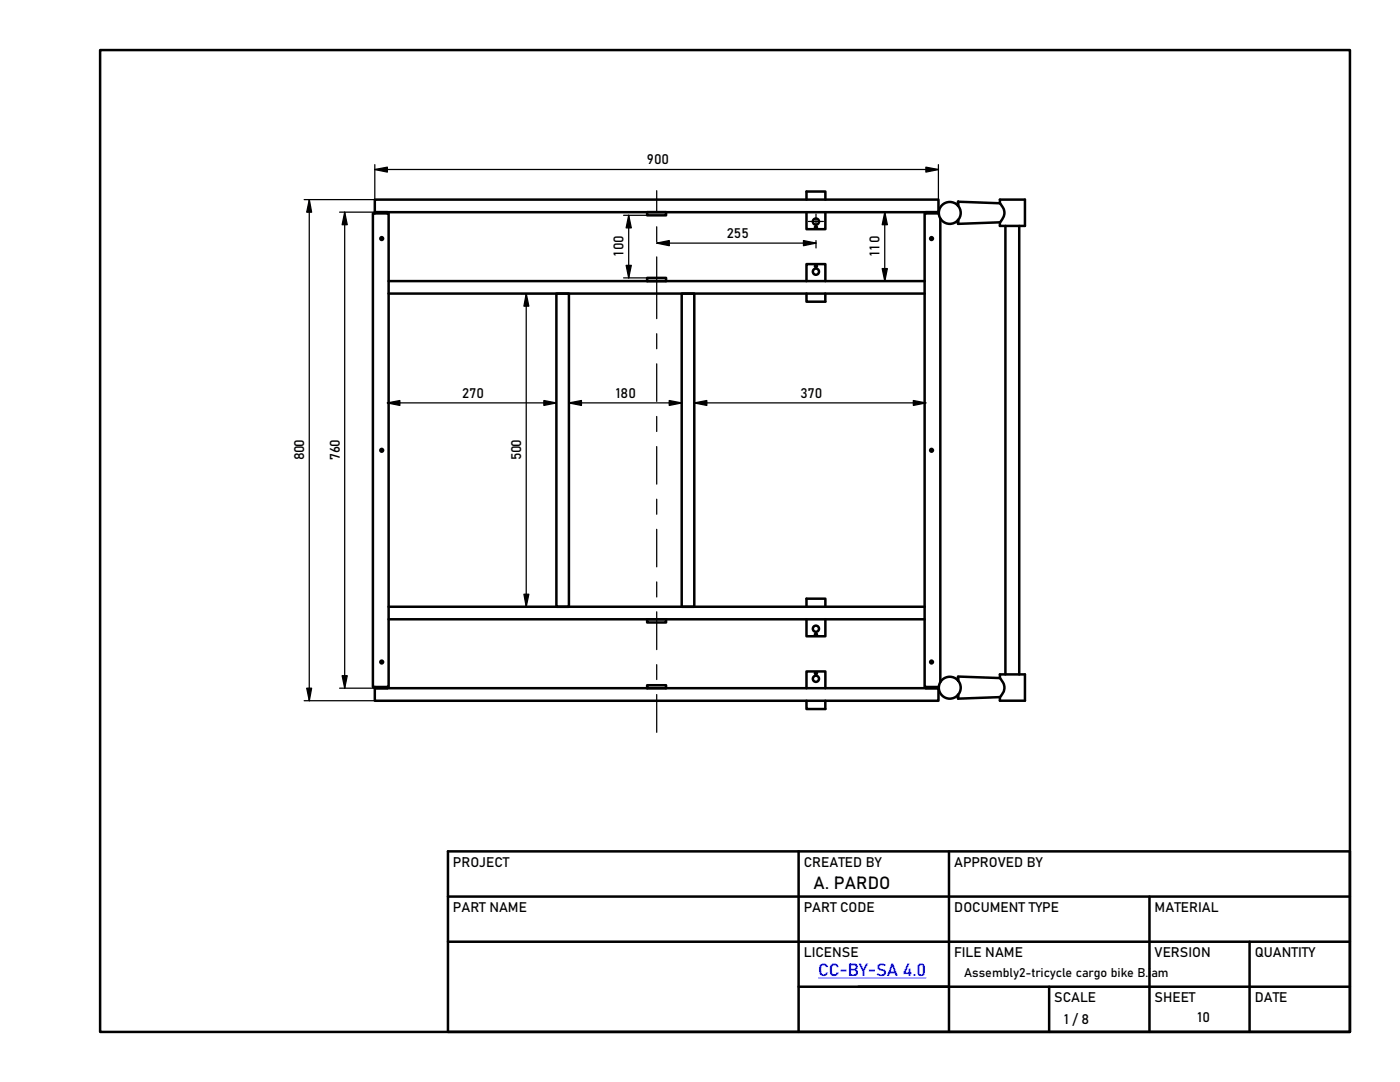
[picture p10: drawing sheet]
<svg xmlns="http://www.w3.org/2000/svg" width="279mm" height="216mm" viewBox="0 0 279 216" stroke-linecap="round" stroke-linejoin="round" font-family="sans-serif">
<defs><g id="words">
<text font-size="3.5" x="162.4" y="177.5">A. PARDO</text>
<text font-size="3.5" fill="#00f" x="163.3" y="194.8">CC-BY-SA 4.0</text>
<g font-size="2.7">
<text x="129.1" y="32.8">900</text>
<text x="145" y="47.5">255</text>
<text x="124.4" y="51.1" transform="rotate(-90 124.4 51.1)">100</text>
<text x="175.5" y="51.1" transform="rotate(-90 175.5 51.1)">110</text>
<text x="92.2" y="79.4">270</text>
<text x="122.9" y="79.4">180</text>
<text x="159.8" y="79.4">370</text>
<text x="60.7" y="91.7" transform="rotate(-90 60.7 91.7)">800</text>
<text x="67.8" y="91.7" transform="rotate(-90 67.8 91.7)">760</text>
<text x="104" y="91.7" transform="rotate(-90 104 91.7)">500</text>
<text x="90.4" y="173">PROJECT</text>
<text x="160.4" y="173">CREATED BY</text>
<text x="190.4" y="173">APPROVED BY</text>
<text x="90.4" y="181.9">PART NAME</text>
<text x="160.4" y="182">PART CODE</text>
<text x="190.4" y="182">DOCUMENT TYPE</text>
<text x="230.4" y="181.9">MATERIAL</text>
<text x="160.4" y="190.9">LICENSE</text>
<text x="190.4" y="190.9">FILE NAME</text>
<text x="230.4" y="190.9">VERSION</text>
<text x="250.4" y="190.9">QUANTITY</text>
<text x="210.4" y="199.9">SCALE</text>
<text x="230.4" y="199.9">SHEET</text>
<text x="239" y="203.9">10</text>
<text x="250.4" y="199.9">DATE</text>
<text x="212.4" y="204.3">1 / 8</text>
</g>
<text font-size="2.5" x="192.4" y="195">Assembly2-tricycle cargo bike B.iam</text>
</g></defs>
<g fill="none" stroke="#000" stroke-width=".5">
<path d="M20 10h249.4v195.9h-249.4zM74.8 39.8h112.5v2.5h-112.5zM160.9 39.8v-1.6h3.8v1.6M74.4 42.6h3.2v94.5h-3.2zM77.3 42.3v.3M77.3 42.3h-2.5v.3M77.6 56.1h106.9M77.6 58.6h106.9M111 58.6h2.5v62.5h-2.5zM129.1 56.1v-.7h3.8v.7M129.1 42.3h3.8v.7h-3.8zM136.1 58.6h2.5v62.5h-2.5z"/>
<path d="M160.9 42.3v3.4h3.8v-3.4M160.9 56.1v-3.4h3.8v3.4M160.9 58.6v1.6h3.8M164.7 58.6v1.6M184.8 42.6v-.3h2.5v.3M187.4 42.6h-2.9v94.5h2.9M187.7 43.6v92.5M191.2 41v-.8v.9M191.2 40.2l8.4 .4M191.2 43.8v.9v-.8M199.6 40.6a2.48 2.48 0 0 1 0 3.8M199.6 40.6v-.8h5v5.3h-5v-.7"/>
<path d="M199.6 44.4l-8.4 .3M200.7 45.1v89.5M203.4 45.1v89.5M74.8 137.3h112.5v2.5h-112.5zM74.8 137.1v.2h2.5M77.3 137.1v.2M77.6 121.1h106.9M77.6 123.6h106.9M129.1 136.7h3.8v.6h-3.8zM129.1 123.6v.6h3.8v-.6M160.9 137.3v-3.3h3.8v3.3M160.9 139.8v1.7h3.8"/>
<path d="M160.9 123.6v3.4h3.8v-3.4M160.9 121.1v-1.6h3.8v1.6M162.7 126.5h.3v.2h-.3zM164.7 139.8v1.7M184.8 137.1v.2h2.5v-.2M191.2 135.8v-.8v.9M191.2 135l8.4 .3M191.2 138.6v.8v-.7M199.6 135.3a2.48 2.48 0 0 1 0 3.8M199.6 135.3v-.7h5v5.2h-5v-.7M199.6 139.1l-8.4 .3M89.4 169.9h180v36h-180z"/>
<path d="M89.4 178.9h180M159.4 169.9v36M189.4 169.9v36M229.4 178.9v27M89.4 187.9h180M159.4 196.9h110M209.4 196.9v9M249.4 187.9v18"/>
<circle cx="76.2" cy="47.6" r=".28"/>
<circle cx="162.8" cy="45.4" r=".2"/>
<circle cx="162.8" cy="44.2" r=".62"/>
<circle cx="162.8" cy="53.1" r=".2"/>
<circle cx="162.8" cy="54.2" r=".62"/>
<circle cx="185.9" cy="47.6" r=".28"/>
<circle cx="189.5" cy="42.5" r="2.19"/>
<circle cx="76.2" cy="89.9" r=".28"/>
<circle cx="185.9" cy="89.9" r=".28"/>
<circle cx="76.2" cy="132.1" r=".28"/>
<circle cx="162.8" cy="125.5" r=".62"/>
<circle cx="162.8" cy="135.4" r=".62"/>
<circle cx="162.8" cy="134.3" r=".2"/>
<circle cx="185.9" cy="132.1" r=".28"/>
<circle cx="189.5" cy="137.2" r="2.19"/>
</g>
<g fill="none" stroke="#000" stroke-width=".25">
<path d="M61.7 39.8v100M61.7 39.8l.5 2.5h-1zM74.8 33.8l2.5-.5v1zM74.8 33.8h112.5M74.8 32.8v7h-14.1M131.1 38v4.2M184.8 33.3l2.5 .5-2.5 .5zM187.3 32.8v7M67.8 42.3h7M68.8 42.3l.5 2.5h-1zM68.8 42.3v95M104.1 58.6h6.9"/>
<path d="M105 58.6l.5 2.5h-.9zM105 58.6v62.5M124.5 43h4.6M124.5 55.4h4.6M125 52.9h1l-.5 2.6zM125.5 43l.5 2.5h-1zM125.5 43v12.4M131.1 48.5l2.5-.5v1zM131.1 45.3v3M131.1 51.3v12.3M131.1 48.5h31.7M160.3 48l2.6 .5-2.6 .5z"/>
<path d="M161.3 44.2h3M162.8 42.7v3M162.8 48v1.5M176.1 53.6h1l-.5 2.5zM176.6 42.3v13.8M176.6 42.3l.5 2.5h-1zM108.5 79.9l2.5 .5-2.5 .5zM131.1 66.6v3M131.1 72.6v7.5M133.6 79.9l2.5 .5-2.5 .5zM182.3 79.9l2.5 .5-2.5 .5zM77.3 80.4l2.5-.5v1z"/>
<path d="M77.3 80.4h33.7M113.5 80.4l2.5-.5v1zM113.5 80.4h22.6M131.1 83.1v3M131.1 89.1v7.5M131.1 99.6v3M138.5 80.4l2.6-.5v1zM138.5 80.4h46.3M104.6 118.6h.9l-.5 2.5zM131.1 105.6v7.5M131.1 116.1v3M60.7 139.8h14.1"/>
<path d="M61.2 137.3h1l-.5 2.5zM67.8 137.3h7M68.3 134.8h1l-.5 2.5zM104.1 121.1h6.9M131.1 122.1v7.5M131.1 132.6v3M131.1 138.6v7.5"/>
</g>
<g fill="#000">
<path d="M74.8 33.8l2.5-.5v1zM184.8 33.3l2.5 .5-2.5 .5zM61.7 39.8l.5 2.5h-1zM68.8 42.3l.5 2.5h-1zM125 52.9h1l-.5 2.6zM125.5 43l.5 2.5h-1zM131.1 48.5l2.5-.5v1zM160.3 48l2.6 .5-2.6 .5zM176.1 53.6h1l-.5 2.5zM176.6 42.3l.5 2.5h-1zM77.3 80.4l2.5-.5v1zM105 58.6l.5 2.5h-.9z"/>
<path d="M113.5 80.4l2.5-.5v1zM138.5 80.4l2.6-.5v1zM108.5 79.9l2.5 .5-2.5 .5zM133.6 79.9l2.5 .5-2.5 .5zM182.3 79.9l2.5 .5-2.5 .5zM104.6 118.6h.9l-.5 2.5zM61.2 137.3h1l-.5 2.5zM68.3 134.8h1l-.5 2.5z"/>
</g>
<path d="M163.3 195.1h21.6" fill="none" stroke="#00f" stroke-width=".2"/>
<use href="#words"/>
</svg>
